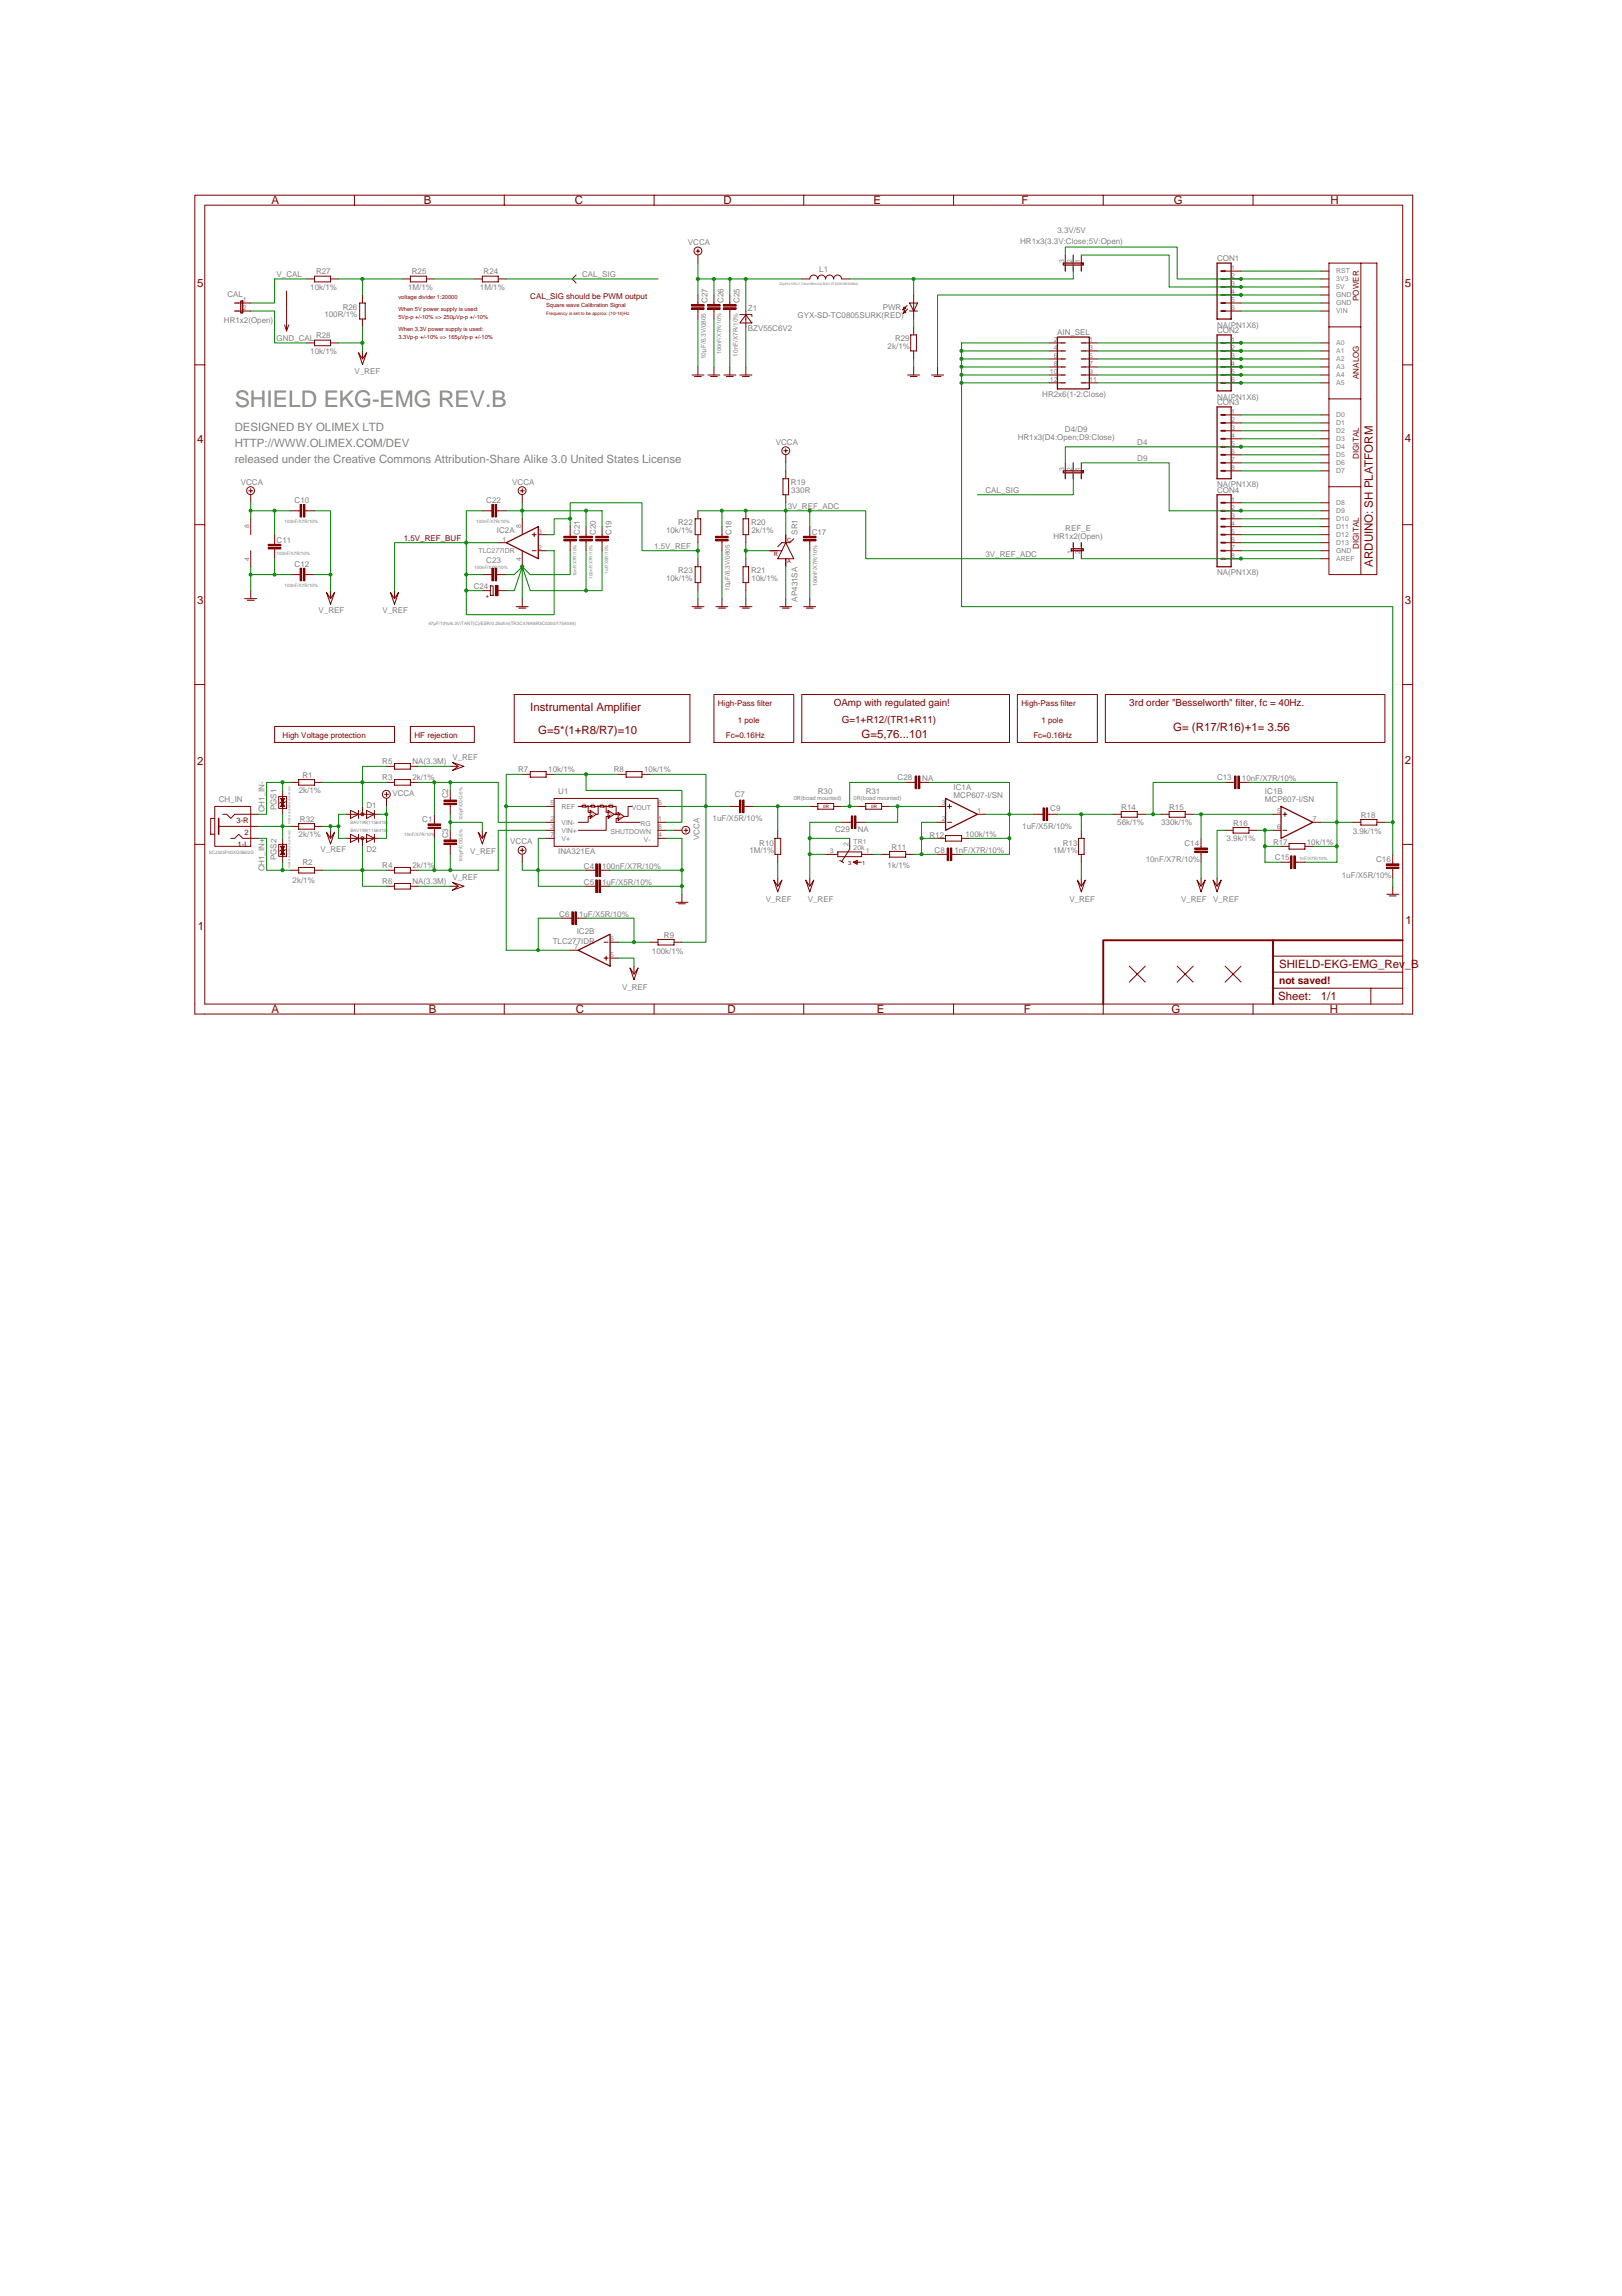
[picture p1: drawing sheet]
<svg xmlns="http://www.w3.org/2000/svg" width="210mm" height="297mm" viewBox="0 0 210 297" stroke-linecap="round" stroke-linejoin="round" font-family="sans-serif">
<defs><g id="words">
<text font-size="3" fill="#808080" x="30.4" y="52.6">SHIELD EKG-EMG REV.B</text>
<g font-size="1.5" fill="#800000">
<text x="35.1" y="26.4">A</text>
<text x="54.9" y="26.4">B</text>
<text x="74.4" y="26.4">C</text>
<text x="93.6" y="26.4">D</text>
<text x="113.1" y="26.4">E</text>
<text x="132.2" y="26.4">F</text>
<text x="151.9" y="26.4">G</text>
<text x="172.2" y="26.4">H</text>
<text x="25.5" y="37.1">5</text>
<text x="181.8" y="37.1">5</text>
<text x="25.5" y="57.3">4</text>
<text x="181.8" y="57.2">4</text>
<text x="177.7" y="73.3" transform="rotate(-90 177.7 73.3)">ARDUINO: SH PLATFORM</text>
<text x="25.5" y="78.2">3</text>
<text x="181.8" y="78.2">3</text>
<text x="68.6" y="91.9">Instrumental Amplifier</text>
<text x="69.7" y="95">G=5*(1+R8/R7)=10</text>
<text x="111.5" y="95.5">G=5,76...101</text>
<text x="151.8" y="94.5">G= (R17/R16)+1= 3.56</text>
<text x="25.5" y="99">2</text>
<text x="181.8" y="98.8">2</text>
<text x="181.9" y="119.5">1</text>
<text x="25.6" y="120.4">1</text>
<text x="165.5" y="125.2">SHIELD-EKG-EMG_Rev_B</text>
<text x="35.1" y="131.1">A</text>
<text x="55.5" y="131.1">B</text>
<text x="74.5" y="131.1">C</text>
<text x="94.1" y="131.1">D</text>
<text x="113.5" y="131.1">E</text>
<text x="132.5" y="131.1">F</text>
<text x="151.6" y="131.1">G</text>
<text x="165.4" y="129.4">Sheet:</text>
<text x="170.9" y="129.4">1/1</text>
<text x="172.1" y="131.1">H</text>
</g>
<g font-size="1.5" fill="#808080">
<text x="30.4" y="55.7">DESIGNED BY OLIMEX LTD</text>
<text x="30.4" y="57.8">HTTP://WWW.OLIMEX.COM/DEV</text>
<text x="30.4" y="59.9">released under the Creative Commons Attribution-Share Alike 3.0 United States License</text>
</g>
<g font-size="1.3" fill="#800000">
<text x="107.9" y="91.4">OAmp with regulated gain!</text>
<text x="108.9" y="93.5">G=1+R12/(TR1+R11)</text>
<text x="146.1" y="91.4">3rd order &quot;Besselworth&quot; filter, fc = 40Hz.</text>
<text x="165.5" y="127.3">not saved!</text>
</g>
<g font-size="1" fill="#808080">
<text x="35.8" y="35.8">V_CAL</text>
<text x="40.9" y="35.5">R27</text>
<text x="53.3" y="35.5">R25</text>
<text x="62.6" y="35.5">R24</text>
<text x="75.3" y="35.8">CAL_SIG</text>
<text x="89" y="31.7">VCCA</text>
<text x="106" y="35.2">L1</text>
<text x="132" y="31.6">HR1x3(3.3V:Close;5V:Open)</text>
<text x="136.8" y="30.2">3.3V/5V</text>
<text x="157.5" y="33.8">CON1</text>
<text x="29" y="41.8">HR1x2(Open)</text>
<text x="29.4" y="38.4">CAL</text>
<text x="40.2" y="37.5">10k/1%</text>
<text x="42" y="41.1">100R/1%</text>
<text x="44.3" y="40">R26</text>
<text x="52.8" y="37.5">1M/1%</text>
<text x="62.1" y="37.5">1M/1%</text>
<text x="91.5" y="39.2" transform="rotate(-90 91.5 39.2)">C27</text>
<text x="93.6" y="39.2" transform="rotate(-90 93.6 39.2)">C26</text>
<text x="95.7" y="39.2" transform="rotate(-90 95.7 39.2)">C25</text>
<text x="96.8" y="40.2">Z1</text>
<text x="103.2" y="41.2">GYX-SD-TC0805SURK(RED)</text>
<text x="114.2" y="40.2">PWR</text>
<text x="35.8" y="44.1">GND_CAL</text>
<text x="40.2" y="45.8">10k/1%</text>
<text x="40.9" y="43.8">R28</text>
<text x="96.8" y="42.8">BZV55C6V2</text>
<text x="114.9" y="45.1">2k/1%</text>
<text x="115.8" y="44.1">R29</text>
<text x="136.8" y="43.3">AIN_SEL</text>
<text x="157.5" y="42.5">NA(PN1X6)</text>
<text x="157.5" y="43.1">CON2</text>
<text x="45.9" y="48.4">V_REF</text>
<text x="134.9" y="51.4">HR2x6(1-2:Close)</text>
<text x="157.5" y="51.8">NA(PN1X6)</text>
<text x="157.5" y="52.4">CON3</text>
<text x="100.4" y="57.6">VCCA</text>
<text x="131.7" y="57">HR1x3(D4:Open;D9:Close)</text>
<text x="137.8" y="55.9">D4/D9</text>
<text x="147.2" y="57.6">D4</text>
<text x="147.2" y="59.6">D9</text>
<text x="31.2" y="62.7">VCCA</text>
<text x="38.1" y="65">C10</text>
<text x="62.9" y="65">C22</text>
<text x="66.3" y="62.7">VCCA</text>
<text x="101.9" y="65.8">3V_REF_ADC</text>
<text x="102.4" y="62.8">R19</text>
<text x="102.4" y="63.8">330R</text>
<text x="127.5" y="63.8">CAL_SIG</text>
<text x="157.5" y="63">NA(PN1X8)</text>
<text x="157.5" y="63.8">CON4</text>
<text x="35.8" y="70.2">C11</text>
<text x="64.3" y="68.9">IC2A</text>
<text x="75" y="69.2" transform="rotate(-90 75 69.2)">C21</text>
<text x="77.1" y="69.2" transform="rotate(-90 77.1 69.2)">C20</text>
<text x="79.1" y="69.2" transform="rotate(-90 79.1 69.2)">C19</text>
<text x="84.6" y="71">1.5V_REF</text>
<text x="86.2" y="69">10k/1%</text>
<text x="87.8" y="67.9">R22</text>
<text x="94.7" y="69.2" transform="rotate(-90 94.7 69.2)">C18</text>
<text x="97.2" y="67.9">R20</text>
<text x="97.2" y="69">2k/1%</text>
<text x="103.2" y="69.2" transform="rotate(-90 103.2 69.2)">SR1</text>
<text x="105" y="69.2">C17</text>
<text x="136.3" y="69.7">HR1x2(Open)</text>
<text x="137.9" y="68.7">REF_E</text>
<text x="38.1" y="73.3">C12</text>
<text x="61.3" y="76.2">C24</text>
<text x="62.9" y="72.8">C23</text>
<text x="86.2" y="75.2">10k/1%</text>
<text x="87.8" y="74.1">R23</text>
<text x="97.2" y="74.1">R21</text>
<text x="97.2" y="75.2">10k/1%</text>
<text x="103.2" y="77.8" transform="rotate(-90 103.2 77.8)">AP431SA</text>
<text x="127.5" y="72">3V_REF_ADC</text>
<text x="157.5" y="74.3">NA(PN1X8)</text>
<text x="41.2" y="79.2">V_REF</text>
<text x="49.5" y="79.2">V_REF</text>
<text x="39.1" y="100.6">R1</text>
<text x="49.5" y="101">R3</text>
<text x="49.5" y="98.9">R5</text>
<text x="53.4" y="101">2k/1%</text>
<text x="53.4" y="98.9">NA(3.3M)</text>
<text x="58.5" y="98.4">V_REF</text>
<text x="67" y="99.9">R7</text>
<text x="71" y="99.9">10k/1%</text>
<text x="79.4" y="99.9">R8</text>
<text x="83.4" y="99.9">10k/1%</text>
<text x="116.2" y="101">C28</text>
<text x="119.4" y="101.1">NA</text>
<text x="157.5" y="101">C13</text>
<text x="160.7" y="101.1">10nF/X7R/10%</text>
<text x="28.3" y="103.8">CH_IN</text>
<text x="34.2" y="105.1" transform="rotate(-90 34.2 105.1)">CH1_IN-</text>
<text x="35.8" y="104.8" transform="rotate(-90 35.8 104.8)">PGS1</text>
<text x="38.7" y="102.6">2k/1%</text>
<text x="38.8" y="106.3">R32</text>
<text x="47.4" y="104.6">D1</text>
<text x="50.8" y="103">VCCA</text>
<text x="54.7" y="106.4">C1</text>
<text x="58" y="103.3" transform="rotate(-90 58 103.3)">C2</text>
<text x="72.2" y="102.8">U1</text>
<text x="92.2" y="106.2">1uF/X5R/10%</text>
<text x="95.1" y="103.1">C7</text>
<text x="105.8" y="102.8">R30</text>
<text x="108.1" y="107.6">C29</text>
<text x="111" y="107.6">NA</text>
<text x="112" y="102.8">R31</text>
<text x="123.4" y="102.3">IC1A</text>
<text x="123.4" y="103.3">MCP607-I/SN</text>
<text x="132.3" y="107.3">1uF/X5R/10%</text>
<text x="135.9" y="104.9">C9</text>
<text x="144.6" y="106.7">56k/1%</text>
<text x="145.1" y="104.8">R14</text>
<text x="150.3" y="106.7">330k/1%</text>
<text x="151.3" y="104.8">R15</text>
<text x="159.6" y="106.8">R16</text>
<text x="163.7" y="103.8">MCP607-I/SN</text>
<text x="163.7" y="102.8">IC1B</text>
<text x="175.1" y="107.9">3.9k/1%</text>
<text x="176.1" y="105.9">R18</text>
<text x="34.2" y="112.7" transform="rotate(-90 34.2 112.7)">CH1_IN+</text>
<text x="35.8" y="111.3" transform="rotate(-90 35.8 111.3)">PGS2</text>
<text x="38.7" y="108.3">2k/1%</text>
<text x="39.1" y="112">R2</text>
<text x="41.5" y="110.3">V_REF</text>
<text x="47.4" y="110.2">D2</text>
<text x="49.5" y="112.3">R4</text>
<text x="53.4" y="112.3">2k/1%</text>
<text x="58" y="108.5" transform="rotate(-90 58 108.5)">C3</text>
<text x="58.5" y="113.9">V_REF</text>
<text x="60.9" y="110.5">V_REF</text>
<text x="66" y="109.2">VCCA</text>
<text x="72.2" y="110.5">INA321EA</text>
<text x="75.6" y="112.4">C4</text>
<text x="77.9" y="112.4">100nF/X7R/10%</text>
<text x="90.5" y="108.7" transform="rotate(-90 90.5 108.7)">VCCA</text>
<text x="97" y="110.3">1M/1%</text>
<text x="98.3" y="109.4">R10</text>
<text x="114.9" y="112.2">1k/1%</text>
<text x="115.4" y="109.9">R11</text>
<text x="120.3" y="108.4">R12</text>
<text x="120.9" y="110.4">C8</text>
<text x="123.5" y="110.4">1nF/X7R/10%</text>
<text x="124.9" y="108.2">100k/1%</text>
<text x="136.3" y="110.3">1M/1%</text>
<text x="137.5" y="109.4">R13</text>
<text x="148.3" y="111.5">10nF/X7R/10%</text>
<text x="153.3" y="109.5">C14</text>
<text x="158.7" y="108.8">3.9k/1%</text>
<text x="164.7" y="109.3">R17</text>
<text x="165" y="111.3">C15</text>
<text x="169.1" y="109.3">10k/1%</text>
<text x="173.7" y="113.5">1uF/X5R/10%</text>
<text x="178.1" y="111.5">C16</text>
<text x="37.9" y="114.3">2k/1%</text>
<text x="49.5" y="114.4">R6</text>
<text x="53.4" y="114.4">NA(3.3M)</text>
<text x="72.4" y="118.6">C6</text>
<text x="74.9" y="118.6">1uF/X5R/10%</text>
<text x="75.6" y="114.5">C5</text>
<text x="77.9" y="114.5">1uF/X5R/10%</text>
<text x="99.1" y="116.7">V_REF</text>
<text x="104.5" y="116.7">V_REF</text>
<text x="138.4" y="116.7">V_REF</text>
<text x="152.8" y="116.7">V_REF</text>
<text x="157" y="116.7">V_REF</text>
<text x="71.5" y="122.1">TLC277IDR</text>
<text x="74.6" y="120.9">IC2B</text>
<text x="84.4" y="123.4">100k/1%</text>
<text x="85.9" y="121.4">R9</text>
<text x="80.5" y="128.1">V_REF</text>
</g>
<g font-size="1" fill="#800000">
<text x="68.6" y="38.7">CAL_SIG should be PWM output</text>
<text x="175.9" y="38.9" transform="rotate(-90 175.9 38.9)">POWER</text>
<text x="175.9" y="49" transform="rotate(-90 175.9 49)">ANALOG</text>
<text x="175.9" y="59.4" transform="rotate(-90 175.9 59.4)">DIGITAL</text>
<text x="52.3" y="70">1.5V_REF_BUF</text>
<text x="175.9" y="71" transform="rotate(-90 175.9 71)">DIGITAL</text>
<text x="36.6" y="95.5">High Voltage protection</text>
<text x="53.6" y="95.5">HF rejection</text>
<text x="92.9" y="91.4">High-Pass filter</text>
<text x="93.9" y="95.5">Fc=0.16Hz</text>
<text x="95.5" y="93.5">1 pole</text>
<text x="132.2" y="91.4">High-Pass filter</text>
<text x="133.7" y="95.5">Fc=0.16Hz</text>
<text x="134.8" y="93.5">1 pole</text>
<text x="30.6" y="106.5">3-R</text>
<text x="30.8" y="109.6">1-L</text>
<text x="31.6" y="108.1">2</text>
</g>
<g font-size=".9" fill="#808080">
<text x="137.7" y="34" transform="rotate(-90 137.7 34)">3</text>
<text x="138.7" y="34" transform="rotate(-90 138.7 34)">2</text>
<text x="139.8" y="34" transform="rotate(-90 139.8 34)">1</text>
<text x="159.3" y="34.9">1</text>
<text x="159.3" y="36">2</text>
<text x="172.9" y="35.4">RST</text>
<text x="31.4" y="39.1">1</text>
<text x="31.4" y="40.1">2</text>
<text x="159.3" y="37">3</text>
<text x="159.3" y="38">4</text>
<text x="159.3" y="39.1">5</text>
<text x="159.3" y="40.1">6</text>
<text x="172.9" y="36.4">3V3</text>
<text x="172.9" y="37.4">5V</text>
<text x="172.9" y="38.5">GND</text>
<text x="172.9" y="39.5">GND</text>
<text x="172.9" y="40.5">VIN</text>
<text x="136.4" y="44.2">2</text>
<text x="136.4" y="45.3">4</text>
<text x="136.4" y="46.3">6</text>
<text x="136.4" y="47.3">8</text>
<text x="141" y="44.2">1</text>
<text x="141" y="45.3">3</text>
<text x="141" y="46.3">5</text>
<text x="141" y="47.3">7</text>
<text x="159.3" y="44.2">1</text>
<text x="159.3" y="45.3">2</text>
<text x="159.3" y="46.3">3</text>
<text x="159.3" y="47.3">4</text>
<text x="172.9" y="44.7">A0</text>
<text x="172.9" y="45.7">A1</text>
<text x="172.9" y="46.7">A2</text>
<text x="172.9" y="47.8">A3</text>
<text x="135.9" y="48.4">10</text>
<text x="135.9" y="49.4">12</text>
<text x="141" y="48.4">9</text>
<text x="141" y="49.4">11</text>
<text x="159.3" y="48.4">5</text>
<text x="159.3" y="49.4">6</text>
<text x="159.3" y="53.5">1</text>
<text x="172.9" y="48.8">A4</text>
<text x="172.9" y="49.8">A5</text>
<text x="172.9" y="54">D0</text>
<text x="159.3" y="54.6">2</text>
<text x="159.3" y="55.6">3</text>
<text x="159.3" y="56.6">4</text>
<text x="159.3" y="57.7">5</text>
<text x="159.3" y="58.7">6</text>
<text x="159.3" y="59.7">7</text>
<text x="172.9" y="55">D1</text>
<text x="172.9" y="56">D2</text>
<text x="172.9" y="57.1">D3</text>
<text x="172.9" y="58.1">D4</text>
<text x="172.9" y="59.2">D5</text>
<text x="137.7" y="60.9" transform="rotate(-90 137.7 60.9)">3</text>
<text x="138.7" y="60.9" transform="rotate(-90 138.7 60.9)">2</text>
<text x="139.8" y="60.9" transform="rotate(-90 139.8 60.9)">1</text>
<text x="159.3" y="60.8">8</text>
<text x="159.3" y="64.9">1</text>
<text x="159.3" y="65.9">2</text>
<text x="172.9" y="60.2">D6</text>
<text x="172.9" y="61.2">D7</text>
<text x="172.9" y="65.4">D8</text>
<text x="32.3" y="68.4" transform="rotate(-90 32.3 68.4)">8</text>
<text x="61.9" y="71.5">TLC277IDR</text>
<text x="65" y="70.1">1</text>
<text x="67.4" y="68.4" transform="rotate(-90 67.4 68.4)">8</text>
<text x="69.7" y="69">3</text>
<text x="69.7" y="71.1">2</text>
<text x="138.7" y="71.7" transform="rotate(-90 138.7 71.7)">1</text>
<text x="139.8" y="71.7" transform="rotate(-90 139.8 71.7)">2</text>
<text x="159.3" y="67">3</text>
<text x="159.3" y="68">4</text>
<text x="159.3" y="69">5</text>
<text x="159.3" y="70.1">6</text>
<text x="159.3" y="71.1">7</text>
<text x="172.9" y="66.4">D9</text>
<text x="172.9" y="67.4">D10</text>
<text x="172.9" y="68.5">D11</text>
<text x="172.9" y="69.5">D12</text>
<text x="172.9" y="70.5">D13</text>
<text x="172.9" y="71.6">GND</text>
<text x="32.3" y="72.5" transform="rotate(-90 32.3 72.5)">4</text>
<text x="67.4" y="72.5" transform="rotate(-90 67.4 72.5)">4</text>
<text x="159.3" y="72.1">8</text>
<text x="172.9" y="72.6">AREF</text>
<text x="71.2" y="104.2">5</text>
<text x="71.2" y="107.3">3</text>
<text x="71.2" y="106.2">2</text>
<text x="72.7" y="104.6">REF</text>
<text x="72.7" y="107.7">VIN+</text>
<text x="72.7" y="106.7">VIN-</text>
<text x="79" y="107.9">SHUTDOWN</text>
<text x="81.8" y="104.8">VOUT</text>
<text x="82.9" y="106.9">RG</text>
<text x="85.2" y="106.2">1</text>
<text x="85.2" y="107.3">8</text>
<text x="85.2" y="104.2">6</text>
<text x="121.9" y="104.2">3</text>
<text x="121.9" y="106.2">2</text>
<text x="126.5" y="105.2">1</text>
<text x="165.3" y="105.2">5</text>
<text x="165.3" y="107.3">6</text>
<text x="169.9" y="106.2">7</text>
<text x="71.2" y="108.3">7</text>
<text x="72.7" y="108.8">V+</text>
<text x="83.3" y="108.9">V-</text>
<text x="85.2" y="108.3">4</text>
<text x="107.4" y="110.4">3</text>
<text x="109.8" y="109.5" transform="rotate(-90 109.8 109.5)">2</text>
<text x="110.5" y="110">20k</text>
<text x="110.5" y="109.2">TR1</text>
<text x="112" y="110.4">1</text>
<text x="74.3" y="122.8">7</text>
<text x="79" y="123.8">5</text>
<text x="79" y="121.8">6</text>
</g>
<g font-size=".8" fill="#808080">
<text x="91.4" y="46.5" transform="rotate(-90 91.4 46.5)">10µF/6.3V/0805</text>
<text x="95.5" y="46.1" transform="rotate(-90 95.5 46.1)">10nF/X7R/10%</text>
<text x="94.5" y="76.4" transform="rotate(-90 94.5 76.4)">10µF/6.3V/0805</text>
</g>
<g font-size=".7" fill="#800000">
<text x="51.6" y="41.3">5Vp-p +/-10% =&gt; 250µVp-p +/-10%</text>
<text x="51.6" y="40.2">When 5V power supply is used:</text>
<text x="51.6" y="38.7">voltage divider 1:20000</text>
<text x="70.7" y="39.7">Square wave Calibration Signal</text>
<text x="51.6" y="42.8">When 3.3V power supply is used:</text>
<text x="51.6" y="43.9">3.3Vp-p +/-10% =&gt; 165µVp-p +/-10%</text>
<text x="100.1" y="71.9">R</text>
<text x="101.9" y="70.1">C</text>
<text x="62.9" y="77.3">+</text>
<text x="101.9" y="72.9">A</text>
<text x="109.8" y="112">3</text>
<text x="111.6" y="112">1</text>
</g>
<g font-size=".7" fill="#808080">
<text x="93.3" y="45.8" transform="rotate(-90 93.3 45.8)">100nF/X7R/10%</text>
<text x="105.7" y="75.8" transform="rotate(-90 105.7 75.8)">100nF/X7R/10%</text>
<text x="102.7" y="103.5">0R(boad mounted)</text>
<text x="110.5" y="103.5">0R(boad mounted)</text>
</g>
<g font-size=".6" fill="#800000">
<text x="70.7" y="40.7">Frequency is set to be approx: (10-14)Hz</text>
<text x="106.5" y="104.5">0R</text>
<text x="112.7" y="104.5">0R</text>
</g>
<g font-size=".6" fill="#808080">
<text x="35.8" y="71.8">100nF/X7R/10%</text>
<text x="36.8" y="67.6">100nF/X7R/10%</text>
<text x="61.6" y="67.6">100nF/X7R/10%</text>
<text x="36.8" y="75.9">100nF/X7R/10%</text>
<text x="61.4" y="73.6">100nF/X7R/10%</text>
<text x="74.6" y="74.5" transform="rotate(-90 74.6 74.5)">10nF/X7R/10%</text>
<text x="76.7" y="74.9" transform="rotate(-90 76.7 74.9)">100nF/X7R/10%</text>
<text x="78.7" y="74.2" transform="rotate(-90 78.7 74.2)">1uF/X5R/10%</text>
<text x="55.4" y="80.8">47µF/10%/6.3V/TANT(C)/ESR/0.25ohm(TR3C476K6R3C0250/1754044)</text>
<text x="45.3" y="106.7">BAV199(1156415)</text>
<text x="45.3" y="107.7">BAV199(1156415)</text>
<text x="59.9" y="106.1" transform="rotate(-90 59.9 106.1)">100pF/COG/5%</text>
<text x="27" y="110.5">SCJ325P00XG0B02G</text>
<text x="52.3" y="108.2">10nF/X7R/10%</text>
<text x="59.9" y="111.5" transform="rotate(-90 59.9 111.5)">100pF/COG/5%</text>
<text x="168.1" y="111.3">1nF/X7R/10%</text>
</g>
<g font-size=".4" fill="#808080">
<text x="100.9" y="36.8">22µH/±10%/1.7ohm/80mA(LB2012T220K/8030984)</text>
<text x="37.6" y="106.6" transform="rotate(-90 37.6 106.6)">PGB1010603MR(F2594TR-ND)</text>
<text x="37.6" y="112.3" transform="rotate(-90 37.6 112.3)">PGB1010603MR(F2594TR-ND)</text>
</g>
<g font-size=".2" fill="#800000">
<text x="75.3" y="104.1">160k</text>
<text x="76.5" y="104.1">40k</text>
<text x="76.6" y="105.4">A1</text>
<text x="77.7" y="104.1">40k</text>
<text x="78.8" y="104.1">160k</text>
<text x="79" y="105.4">A2</text>
<text x="80.2" y="105.8">A3</text>
</g>
</g></defs>
<g fill="none" stroke="#800000" stroke-width=".13">
<path d="M137.9 33v1.5M138.9 33v1.5M139.9 33v1.5M135.8 44.4h1.6M135.8 45.4h1.6M135.8 46.4h1.6M135.8 47.5h1.6M135.8 48.5h1.6M135.8 49.5h1.6M140.4 44.4h1.6M140.4 45.4h1.6M140.4 46.4h1.6"/>
<path d="M140.4 47.5h1.6M140.4 48.5h1.6M140.4 49.5h1.6M56.2 105.3v1.1M56.2 107.4v1.1"/>
</g>
<g fill="none" stroke="#800000" stroke-width=".17">
<path d="M137.6 34h2.6v.3h-2.6zM137.9 34.5v.6M138.9 34.5v.6M139.9 34.5v.6M136.8 43.6h4.2v6.7h-4.2zM137.4 44.4h.5M137.4 45.4h.5M137.4 46.4h.5M137.4 47.5h.5M137.4 48.5h.5M137.4 49.5h.5M139.9 44.4h.5"/>
<path d="M139.9 45.4h.5M139.9 46.4h.5M139.9 47.5h.5M139.9 48.5h.5M139.9 49.5h.5"/>
</g>
<path d="M55.4 106.6h1.6v.2h-1.6z" fill="#800000"/>
<path d="M55.4 106.6h1.6v.2h-1.6z" fill="none" stroke="#800000" stroke-width=".13"/>
<path d="M55.4 107h1.6v.2h-1.6z" fill="#800000"/>
<path d="M55.4 107h1.6v.2h-1.6zM56.2 106.4v.2M56.2 107.2v.2M58.3 102.3v1M58.3 104.3v1" fill="none" stroke="#800000" stroke-width=".13"/>
<path d="M57.5 103.5h1.6v.2h-1.6z" fill="#800000"/>
<path d="M57.4 103.5h1.7v.2h-1.7z" fill="none" stroke="#800000" stroke-width=".13"/>
<path d="M57.5 103.9h1.6v.2h-1.6z" fill="#800000"/>
<path d="M57.4 103.9h1.7v.2h-1.7zM58.3 103.3v.2M58.3 104.1v.2M58.3 107.4v1.1M58.3 109.5v1" fill="none" stroke="#800000" stroke-width=".13"/>
<path d="M57.5 108.7h1.6v.1h-1.6z" fill="#800000"/>
<path d="M57.4 108.7h1.7v.1h-1.7z" fill="none" stroke="#800000" stroke-width=".13"/>
<path d="M57.5 109.1h1.6v.2h-1.6z" fill="#800000"/>
<path d="M57.4 109.1h1.7v.2h-1.7zM58.3 108.5v.2M58.3 109.3v.2M75.8 112.6h1.1M77.9 112.6h1.1" fill="none" stroke="#800000" stroke-width=".13"/>
<path d="M77.5 111.8h.2v1.6h-.2z" fill="#800000"/>
<path d="M77.5 111.8h.2v1.6h-.2z" fill="none" stroke="#800000" stroke-width=".13"/>
<path d="M77.1 111.8h.2v1.6h-.2z" fill="#800000"/>
<path d="M75.8 114.7h1.1M76.9 112.6h.2M77.1 111.8h.2v1.6h-.2zM77.7 112.6h.2M77.9 114.7h1.1" fill="none" stroke="#800000" stroke-width=".13"/>
<path d="M77.5 113.9h.2v1.6h-.2z" fill="#800000"/>
<path d="M77.5 113.8h.2v1.7h-.2z" fill="none" stroke="#800000" stroke-width=".13"/>
<path d="M77.1 113.9h.2v1.6h-.2z" fill="#800000"/>
<path d="M72.7 118.8h1.1M74.8 118.8h1M76.9 114.7h.2M77.1 113.8h.2v1.7h-.2zM77.7 114.7h.2" fill="none" stroke="#800000" stroke-width=".13"/>
<path d="M74 118h.2v1.6h-.2z" fill="#800000"/>
<path d="M74 118h.2v1.6h-.2z" fill="none" stroke="#800000" stroke-width=".13"/>
<path d="M74.4 118h.2v1.6h-.2z" fill="#800000"/>
<path d="M73.8 118.8h.2M74.4 118h.2v1.6h-.2zM74.6 118.8h.2M94.4 104.3h1.1M96.5 104.3h1.1" fill="none" stroke="#800000" stroke-width=".13"/>
<path d="M96.1 103.5h.2v1.6h-.2z" fill="#800000"/>
<path d="M96.1 103.5h.2v1.6h-.2z" fill="none" stroke="#800000" stroke-width=".13"/>
<path d="M95.7 103.5h.2v1.6h-.2z" fill="#800000"/>
<path d="M95.5 104.3h.2M95.7 103.5h.2v1.6h-.2zM96.3 104.3h.2M121.3 110.5h1.1M123.4 110.5h1" fill="none" stroke="#800000" stroke-width=".13"/>
<path d="M123 109.7h.2v1.6h-.2z" fill="#800000"/>
<path d="M123 109.7h.2v1.6h-.2z" fill="none" stroke="#800000" stroke-width=".13"/>
<path d="M122.6 109.7h.1v1.6h-.1z" fill="#800000"/>
<path d="M122.4 110.5h.2M122.6 109.7h.1v1.6h-.1zM123.2 110.5h.2M133.7 105.3h1.1M135.8 105.3h1" fill="none" stroke="#800000" stroke-width=".13"/>
<path d="M135.4 104.5h.2v1.7h-.2z" fill="#800000"/>
<path d="M135.4 104.5h.2v1.7h-.2z" fill="none" stroke="#800000" stroke-width=".13"/>
<path d="M135 104.5h.1v1.7h-.1z" fill="#800000"/>
<path d="M37.6 66.1h1.1M39.7 66.1h1M134.8 105.3h.2M135 104.5h.1v1.7h-.1zM135.6 105.3h.2" fill="none" stroke="#800000" stroke-width=".13"/>
<path d="M39.3 65.3h.2v1.6h-.2z" fill="#800000"/>
<path d="M39.3 65.3h.2v1.6h-.2z" fill="none" stroke="#800000" stroke-width=".13"/>
<path d="M38.9 65.3h.1v1.6h-.1z" fill="#800000"/>
<path d="M35.5 69.2v1M35.5 71.2v1.1M38.7 66.1h.1M38.8 65.3h.2v1.6h-.2zM39.5 66.1h.2" fill="none" stroke="#800000" stroke-width=".13"/>
<path d="M34.7 70.8h1.6v.2h-1.6z" fill="#800000"/>
<path d="M34.7 70.8h1.6v.2h-1.6z" fill="none" stroke="#800000" stroke-width=".13"/>
<path d="M34.7 70.4h1.6v.2h-1.6z" fill="#800000"/>
<path d="M34.7 70.4h1.6v.2h-1.6zM35.5 70.2v.2M35.5 71v.2M37.6 74.3h1.1M39.7 74.3h1" fill="none" stroke="#800000" stroke-width=".13"/>
<path d="M39.3 73.5h.2v1.6h-.2z" fill="#800000"/>
<path d="M39.3 73.5h.2v1.6h-.2z" fill="none" stroke="#800000" stroke-width=".13"/>
<path d="M38.9 73.5h.1v1.6h-.1z" fill="#800000"/>
<path d="M38.7 74.3h.1M38.8 73.5h.2v1.6h-.2zM39.5 74.3h.2M158.5 101.2h1.1M160.6 101.2h1" fill="none" stroke="#800000" stroke-width=".13"/>
<path d="M160.2 100.4h.2v1.6h-.2z" fill="#800000"/>
<path d="M160.2 100.4h.2v1.6h-.2z" fill="none" stroke="#800000" stroke-width=".13"/>
<path d="M159.8 100.4h.2v1.6h-.2z" fill="#800000"/>
<path d="M155.4 108.5v1M155.4 110.5v1M159.6 101.2h.2M159.8 100.4h.2v1.6h-.2zM160.4 101.2h.2" fill="none" stroke="#800000" stroke-width=".13"/>
<path d="M154.6 110.1h1.7v.2h-1.7z" fill="#800000"/>
<path d="M154.6 110.1h1.7v.2h-1.7z" fill="none" stroke="#800000" stroke-width=".13"/>
<path d="M154.6 109.7h1.7v.2h-1.7z" fill="#800000"/>
<path d="M154.6 109.7h1.7v.2h-1.7zM155.4 109.5v.2M155.4 110.3v.2M165.8 111.5h1M167.8 111.5h1.1" fill="none" stroke="#800000" stroke-width=".13"/>
<path d="M167.4 110.7h.2v1.7h-.2z" fill="#800000"/>
<path d="M167.4 110.7h.2v1.7h-.2z" fill="none" stroke="#800000" stroke-width=".13"/>
<path d="M167 110.7h.2v1.7h-.2z" fill="#800000"/>
<path d="M166.8 111.5h.2M167 110.7h.2v1.7h-.2zM167.6 111.5h.2M180.2 110.5v1M180.2 112.6v1" fill="none" stroke="#800000" stroke-width=".13"/>
<path d="M179.4 112.2h1.6v.2h-1.6z" fill="#800000"/>
<path d="M179.4 112.2h1.6v.2h-1.6z" fill="none" stroke="#800000" stroke-width=".13"/>
<path d="M179.4 111.8h1.6v.2h-1.6z" fill="#800000"/>
<path d="M104.8 68.1v1.1M104.8 70.2v1M179.4 111.8h1.6v.2h-1.6zM180.2 111.5v.3M180.2 112.4v.2" fill="none" stroke="#800000" stroke-width=".13"/>
<path d="M104 69.8h1.6v.2h-1.6z" fill="#800000"/>
<path d="M104 69.8h1.6v.2h-1.6z" fill="none" stroke="#800000" stroke-width=".13"/>
<path d="M104 69.4h1.6v.2h-1.6z" fill="#800000"/>
<path d="M93.4 68.1v1.1M93.4 70.2v1M104 69.4h1.6v.2h-1.6zM104.8 69.2v.2M104.8 70v.2" fill="none" stroke="#800000" stroke-width=".13"/>
<path d="M92.6 69.8h1.6v.2h-1.6z" fill="#800000"/>
<path d="M92.6 69.8h1.6v.2h-1.6z" fill="none" stroke="#800000" stroke-width=".13"/>
<path d="M92.6 69.4h1.6v.2h-1.6z" fill="#800000"/>
<path d="M77.9 68.1v1.1M77.9 70.2v1M92.6 69.4h1.6v.2h-1.6zM93.4 69.2v.2M93.4 70v.2" fill="none" stroke="#800000" stroke-width=".13"/>
<path d="M77.1 69.8h1.6v.2h-1.6z" fill="#800000"/>
<path d="M77.1 69.8h1.6v.2h-1.6z" fill="none" stroke="#800000" stroke-width=".13"/>
<path d="M77.1 69.4h1.6v.2h-1.6z" fill="#800000"/>
<path d="M75.8 68.1v1.1M75.8 70.2v1M77.1 69.4h1.6v.2h-1.6zM77.9 69.2v.2M77.9 70v.2" fill="none" stroke="#800000" stroke-width=".13"/>
<path d="M75 69.8h1.7v.2h-1.7z" fill="#800000"/>
<path d="M75 69.8h1.7v.2h-1.7z" fill="none" stroke="#800000" stroke-width=".13"/>
<path d="M75 69.4h1.7v.2h-1.7z" fill="#800000"/>
<path d="M73.8 68.1v1.1M73.8 70.2v1M75 69.4h1.7v.2h-1.7zM75.8 69.2v.2M75.8 70v.2" fill="none" stroke="#800000" stroke-width=".13"/>
<path d="M73 69.8h1.6v.2h-1.6z" fill="#800000"/>
<path d="M73 69.8h1.6v.2h-1.6z" fill="none" stroke="#800000" stroke-width=".13"/>
<path d="M73 69.4h1.6v.2h-1.6z" fill="#800000"/>
<path d="M62.4 66.1h1.1M64.5 66.1h1M73 69.4h1.6v.2h-1.6zM73.8 69.2v.2M73.8 70v.2" fill="none" stroke="#800000" stroke-width=".13"/>
<path d="M64.1 65.3h.2v1.6h-.2z" fill="#800000"/>
<path d="M64.1 65.3h.2v1.6h-.2z" fill="none" stroke="#800000" stroke-width=".13"/>
<path d="M63.7 65.3h.1v1.6h-.1z" fill="#800000"/>
<path d="M62.4 74.3h1.1M63.5 66.1h.1M63.6 65.3h.2v1.6h-.2zM64.3 66.1h.2M64.5 74.3h1" fill="none" stroke="#800000" stroke-width=".13"/>
<path d="M64.1 73.5h.2v1.6h-.2z" fill="#800000"/>
<path d="M64.1 73.5h.2v1.6h-.2z" fill="none" stroke="#800000" stroke-width=".13"/>
<path d="M63.7 73.5h.1v1.6h-.1z" fill="#800000"/>
<path d="M62.4 76.4h1.1M63.5 74.3h.1M63.6 73.5h.2v1.6h-.2zM64.3 74.3h.2M64.5 76.4h1" fill="none" stroke="#800000" stroke-width=".13"/>
<path d="M64.1 75.8h.4v1.3h-.4z" fill="#800000"/>
<path d="M94.4 38.2v1M94.4 40.2v1.1M63.5 75.8h.3v1.2h-.3zM64.1 75.7h.4v1.4h-.4z" fill="none" stroke="#800000" stroke-width=".13"/>
<path d="M93.6 39.8h1.7v.2h-1.7z" fill="#800000"/>
<path d="M93.6 39.8h1.7v.2h-1.7z" fill="none" stroke="#800000" stroke-width=".13"/>
<path d="M93.6 39.4h1.7v.2h-1.7z" fill="#800000"/>
<path d="M92.4 38.2v1M93.6 39.4h1.7v.2h-1.7zM94.4 39.2v.2M92.4 40.2v1.1M94.4 40v.2" fill="none" stroke="#800000" stroke-width=".13"/>
<path d="M91.6 39.8h1.6v.2h-1.6z" fill="#800000"/>
<path d="M91.6 39.8h1.6v.2h-1.6z" fill="none" stroke="#800000" stroke-width=".13"/>
<path d="M91.6 39.4h1.6v.2h-1.6z" fill="#800000"/>
<path d="M90.3 38.2v1M91.6 39.4h1.6v.2h-1.6zM92.4 39.2v.2M90.3 40.2v1.1M92.4 40v.2" fill="none" stroke="#800000" stroke-width=".13"/>
<path d="M89.5 39.8h1.6v.2h-1.6z" fill="#800000"/>
<path d="M89.5 39.8h1.6v.2h-1.6z" fill="none" stroke="#800000" stroke-width=".13"/>
<path d="M89.5 39.4h1.6v.2h-1.6z" fill="#800000"/>
<path d="M89.5 39.4h1.6v.2h-1.6zM90.3 39.2v.2M90.3 40v.2M117.2 101.2h1M119.3 101.2h1" fill="none" stroke="#800000" stroke-width=".13"/>
<path d="M118.9 100.4h.1v1.6h-.1z" fill="#800000"/>
<path d="M118.9 100.4h.1v1.6h-.1z" fill="none" stroke="#800000" stroke-width=".13"/>
<path d="M118.4 100.4h.2v1.6h-.2z" fill="#800000"/>
<path d="M108.9 106.4h1.1M111 106.4h1M118.2 101.2h.2M118.4 100.4h.2v1.6h-.2zM119.1 101.2h.2" fill="none" stroke="#800000" stroke-width=".13"/>
<path d="M110.2 105.6h.1v1.6h-.1z" fill="#800000"/>
<path d="M110.2 105.6h.1v1.6h-.1z" fill="none" stroke="#800000" stroke-width=".13"/>
<path d="M110.6 105.6h.2v1.6h-.2z" fill="#800000"/>
<g fill="none" stroke="#800000" stroke-width=".13">
<path d="M25.2 25.3h157.6v105.9h-157.6zM30.9 39.2h1.5M37.1 37.7v5.1l-.3-.8M39.7 36.1h1M40.7 35.7h2.1v.8h-2.1zM42.8 36.1h1M45.9 25.3v1.2M46.5 39.2h.8v2.1h-.8zM46.9 38.2v1M52.1 36.1h1M53.1 35.7h2.1v.8h-2.1zM55.2 36.1h1"/>
<path d="M61.4 36.1h1M62.4 35.7h2.1v.8h-2.1zM64.5 36.1h1M65.3 26.5h-38.8v103.4h155v-103.4h-96.9M65.3 26.5h19.3M65.3 25.3v1.2M74.5 35.6l-.5 .5 .5 .5M84.6 25.3v1.2M90.1 32.5h.5M90.3 32.2v.5M90.3 33v1M103.8 36.1h1a.52 .52 0 0 1 .5-.5 .52 .52 0 0 1 .5 .5 .5 .5 0 0 1 .5-.5 .5 .5 0 0 1 .5 .5"/>
<path d="M104 25.3v1.2M106.8 36.1a.51 .51 0 0 1 .6-.5 .51 .51 0 0 1 .5 .5M107.9 36.1a.51 .51 0 0 1 .5-.5 .51 .51 0 0 1 .5 .5M108.9 36.1h1.1M117.4 39.5l-.6 .6 .4-.2-.2-.2-.2 .4M117.5 40l-.6 .5M117.7 39.2h1l-.5 1zM118.2 38.2v3.1M123.4 25.3v1.2M142.8 25.3v1.2M158.5 39.2h2.1M158.5 35.1h2.1"/>
<path d="M158.5 36.1h2.1M158.5 37.1h2.1M158.5 38.2h2.1M162.2 25.3v1.2M170.9 39.2h1.1M170.9 35.1h1.1M170.9 36.1h1.1M170.9 37.1h1.1M170.9 38.2h1.1M176.1 34v8.3h-4.1M25.2 47.2h1.3M30.9 40.2h1.5"/>
<path d="M37.4 42l-.3 .8M39.7 44.4h1M40.7 44h2.1v.7h-2.1zM42.8 44.4h1M46.4 45.7l.5 .7 .5-.7-.5 1.5zM46.9 41.3v1M46.9 45.4v1M89.6 48.5h1.5M89.9 48.7h.9M90.3 47.5v1M91.6 48.5h1.6M91.9 48.7h.9"/>
<path d="M92.4 47.5v1M93.7 48.5h1.5M94 48.7h.9M94.4 47.5v1M95.7 40.7h1.6v.3M95.7 48.5h1.6M96.1 48.7h.9M96.5 40.7l.8 1.1h-1.6zM96.5 40.2v2.1M96.5 47.5v1M101.4 58.3h.5M101.7 58.1v.5"/>
<path d="M101.7 58.8v1.1M117 40.2l.2 .2-.3 .1zM117.5 48.5h1.5M117.7 40.2h1M117.8 48.7h.9M117.9 43.3h.7v2.1h-.7zM118.2 42.3v1M118.2 45.4v1M118.2 47.5v1M120.5 48.5h1.6M120.9 48.7h.9M121.3 47.5v1"/>
<path d="M137.9 59.9v1.5M138.9 59.9v1.5M139.9 59.9v1.5M158.5 40.2h2.1M158.5 44.4h2.1M158.5 45.4h2.1M158.5 46.4h2.1M158.5 47.5h2.1M158.5 48.5h2.1M158.5 49.5h2.1M158.5 53.7h2.1M158.5 54.7h2.1"/>
<path d="M158.5 55.7h2.1M158.5 56.8h2.1M158.5 57.8h2.1M158.5 58.8h2.1M158.5 59.9h2.1M170.9 40.2h1.1M170.9 44.4h1.1M170.9 45.4h1.1M170.9 46.4h1.1M170.9 47.5h1.1M170.9 48.5h1.1M170.9 49.5h1.1"/>
<path d="M170.9 53.7h1.1M170.9 54.7h1.1M170.9 55.7h1.1M170.9 56.8h1.1M170.9 57.8h1.1M170.9 58.8h1.1M170.9 59.9h1.1M176.1 42.3v9.3h-4.1M176.1 51.6v11.4h-4.1M181.5 47.2h1.3M25.2 67.9h1.3M31.7 77.4h1.5"/>
<path d="M32 77.7h.9M32.2 63.5h.5M32.4 63.2v.6M32.4 64v1M32.4 67.1v2.1M32.4 71.2v2.1M32.4 76.4v1M42.2 76.7l.6 .7 .5-.7-.5 1.5zM42.8 76.4v1M50.5 76.7l.6 .7 .5-.7-.5 1.5zM51.1 76.4v1M64.5 70.2h1"/>
<path d="M66.8 78.5h1.5M67.1 78.7h.9M67.3 63.5h.5M67.6 63.2v.6M67.6 64v1M67.6 67.1v2.1M67.6 71.2v2.1M67.6 77.4v1.1M68.9 69.2h.5M68.9 71.2h.5M69.1 68.9v.5M69.7 69.2h1"/>
<path d="M69.7 71.2h1M89.6 78.5h1.5M89.9 78.7h.9M90 67.1h.7v2.1h-.7zM90 73.3h.7v2.1h-.7zM90.3 66.1v1M90.3 69.2v1M90.3 72.3v1M90.3 75.4v1M90.3 77.4v1.1M92.6 78.5h1.6M93 78.7h.9"/>
<path d="M93.4 77.4v1.1M95.7 78.5h1.6M96.1 78.7h.9M96.2 67.1h.7v2.1h-.7zM96.2 73.3h.7v2.1h-.7zM96.5 66.1v1M96.5 69.2v1M96.5 72.3v1M96.5 75.4v1M96.5 77.4v1.1M99.6 71.2h1.6M100.9 78.5h1.6"/>
<path d="M101.2 78.7h.9M101.3 61.9h.7v2.1h-.7zM101.7 70.2l1 2.1h-2.1zM101.7 60.9v1M101.7 64v1M101.7 69.2v1M101.7 72.3v1M101.7 77.4v1.1M102.7 69.7l-.5 .5h-1l-.6 .5M104 78.5h1.6M104.4 78.7h.8M104.8 77.4v1.1"/>
<path d="M138.9 70.7v1.6M139.9 70.7v1.6M158.5 60.9h2.1M158.5 65h2.1M158.5 66.1h2.1M158.5 67.1h2.1M158.5 68.1h2.1M158.5 69.2h2.1M158.5 70.2h2.1M158.5 71.2h2.1M158.5 72.3h2.1M170.9 60.9h1.1"/>
<path d="M170.9 65h1.1M170.9 66.1h1.1M170.9 67.1h1.1M170.9 68.1h1.1M170.9 69.2h1.1M170.9 70.2h1.1M170.9 71.2h1.1M170.9 72.3h1.1M176.1 63v11.3h2.1v-40.3h-6.2v40.3h4.1M181.5 67.9h1.3M25.2 88.6h1.3M35.5 94h15.6v2.1h-15.6z"/>
<path d="M50 99.1h1.1M51.1 98.8h2v.7h-2zM53.1 94h8.3v2.1h-8.3zM53.1 99.1h1M58.3 99.1h1M58.5 98.6l1.5 .5-1.5 .6 .8-.6zM66.5 89.9h22.8v6.2h-22.8zM68.6 99.8h2.1v.7h-2.1zM81 99.8h2.1v.7h-2.1zM92.4 89.9h10.3v6.2h-10.3zM103.8 89.9h26.8v6.2h-26.8zM131.7 89.9h10.3v6.2h-10.3z"/>
<path d="M143 89.9h36.2v6.2h-36.2zM181.5 88.6h1.3M25.2 109.2h1.3M27.8 104.3h4.6v5.2h-4.6zM27.8 105.9h-.5v2h.5M28.3 106.9h5.2M28.8 105.3h.5l.6 .6 .5-.6h3.1M29.9 108.5h.5l.5-.6 .5 .6h2.1M36.1 103h1v1.6h-1zM36.1 109.2h1v1.6h-1zM36.3 103.3l.5 1h-.5l.5-1zM36.3 109.5l.5 1h-.5l.5-1z"/>
<path d="M36.4 103.3l.2 .5M36.4 109.5l.2 .5M36.5 103.3v.4M36.5 103.9v.4M36.5 109.5v.4M36.5 110.2v.3M36.6 102.3v1M36.6 103.8v1.5M36.6 108.5v1M36.6 110v1.5M36.6 103.8l.1 .5M36.6 110l.1 .5"/>
<path d="M36.6 103.3v.4M36.6 103.9v.4M36.6 109.5v.4M36.6 110.2v.3M36.7 103.3l-.3 1M36.7 109.5l-.3 1M36.9 103.7l-.1 .1h-.5l-.1 .1M36.9 109.9l-.1 .1h-.5l-.1 .1M37.6 106.9h1.1M37.6 101.2h1.1M37.6 112.6h1.1M38.7 100.9h2v.7h-2z"/>
<path d="M38.7 106.6h2v.7h-2zM38.7 112.2h2v.7h-2zM40.7 106.9h1M40.7 101.2h1M40.7 112.6h1M42.2 107.7l.6 .8 .5-.8-.5 1.5zM42.8 107.4v1.1M44.9 108.5h4.1M44.9 105.3h4.1M45.4 104.8l1 .5-1 .6zM45.4 107.9l1 .6-1 .5zM46.4 104.8v1.1"/>
<path d="M46.4 107.9v1.1M46.7 105.2h.3l.1 .1-.1 .2h-.3zM46.9 104.3v1M46.9 108.5v1M47.4 104.8l1.1 .5-1.1 .6zM47.4 107.9l1.1 .6-1.1 .5zM48.5 104.8v1.1M48.5 107.9v1.1M49.8 102.8h.5M50 114.7h1.1M50 101.2h1.1M50 112.6h1.1"/>
<path d="M50 102.5v.5M50 103.3v1M51.1 100.9h2v.7h-2zM51.1 112.2h2v.7h-2zM51.1 114.3h2v.7h-2zM53.1 114.7h1M53.1 101.2h1M53.1 112.6h1M58.3 114.7h1M58.5 114.2l1.5 .5-1.5 .5 .8-.5zM61.9 107.7l.5 .8 .5-.8-.5 1.5zM62.4 107.4v1.1"/>
<path d="M67.3 110h.5M67.6 109.7v.6M67.6 110.5v1M67.6 100.2h1M70.7 106.4h1M70.7 108.5h1M70.7 104.3h1M70.7 107.4h1M70.7 100.2h1M71.7 103.3h13.5v6.2h-13.5zM74.8 104.3l1-.1v.2h-.5v-.1M75.8 104.3h.7"/>
<path d="M76 104.3h.1zM76.1 104.3v.8h.3M76.4 105.6h-.3v.8h-1.3M76.4 104.8l.8 .5-.8 .6zM76.5 104.2h.5v.2h-.5zM76.5 105.2h.1M76.5 105.6h.1M76.6 105.5v.1M77 104.3h.4v1h-.2M77.3 104.3h.1zM77.4 104.3h.3v-.1h.5v.2h-.5v-.1M78.2 104.3h.6"/>
<path d="M78.4 104.3h.1zM78.4 104.3v.8h.3M78.7 105.6h-.3v1.8h-3.6M78.7 104.8l.8 .5-.8 .6zM78.8 104.2h.5v.2h-.5zM78.8 105.2h.2M78.8 105.6h.2M78.9 105.5v.1M79.3 104.3h.4v1M79.5 105.3h.5M79.7 105.3l.1 .1zM80 105.9h-.3v.5h3.1"/>
<path d="M80 100.2h1M80 105.1l.8 .5-.8 .5zM80.1 105.8h.1M80.1 105.4h.1M80.2 105.3v.2M81.8 104.3h-.5v1.3h-.5M83.1 100.2h1M85.2 106.4h1M85.2 108.5h1M85.2 104.3h1M85.2 107.4h1M87.2 107.4h1"/>
<path d="M87.5 116.7h1.5M87.8 116.9h.9M88.2 115.7v1M88.5 107.4h.5M88.8 107.2v.5M100.1 113.9l.5 .8 .6-.8-.6 1.5zM100.3 108.5h.7v2h-.7zM100.6 107.4v1.1M100.6 110.5v1M100.6 113.6v1.1M104.3 113.9l.5 .8 .5-.8-.5 1.5zM104.8 113.6v1.1"/>
<path d="M104.8 104.3h1M105.8 103.9h2.1v.8h-2.1zM106.8 110.5h1.6M107.9 104.3h1M108.4 110.2h3.1v.6h-3.1zM108.9 111.5l.3 .1M110 108.5v1.4l-1.1 1.6-.2-.2M110 106.4h.2M110.4 111.5l.5-.2v.5l-.5-.3h1.1M110.6 105.6h.2v1.6h-.2zM110.8 106.4h.2M111 104.3h1"/>
<path d="M111.5 110.5h1.6M112 103.9h2.1v.8h-2.1zM114.1 104.3h1M114.1 110.5h1M115.1 110.2h2.1v.7h-2.1zM117.2 110.5h1M121.3 106.4h1.1M121.3 108.5h1.1M121.3 104.3h1.1M122.4 108.1h2v.7h-2zM122.6 106.4h.5M122.6 104.3h.5"/>
<path d="M122.9 104.1v.5M124.4 108.5h1.1M126.5 105.3h1M139.4 113.9l.5 .8 .5-.8-.5 1.5zM139.6 108.5h.7v2h-.7zM139.9 107.4v1.1M139.9 110.5v1M139.9 113.6v1.1M144.1 105.3h1M145.1 105h2.1v.7h-2.1zM147.2 105.3h1M150.3 105.3h1"/>
<path d="M151.3 105h2.1v.7h-2.1zM153.4 105.3h1M154.9 113.9l.5 .8 .6-.8-.6 1.5zM155.4 113.6v1.1M157 113.9l.5 .8 .5-.8-.5 1.5zM157.5 113.6v1.1M158.5 107.4h1.1M159.6 107.1h2v.7h-2zM161.6 107.4h1.1M164.7 105.3h1.1M164.7 107.4h1.1M165.8 109.5h1"/>
<path d="M166 105.3h.5M166 107.4h.5M166.3 105.1v.5M166.8 109.1h2.1v.8h-2.1zM168.9 109.5h1M169.9 106.4h1M175.1 106.4h1M176.1 106h2.1v.7h-2.1zM178.2 106.4h1M179.5 115.7h1.5M179.8 115.9h.9M180.2 114.7v1"/>
<path d="M181.5 109.2h1.3M45.9 129.9v1.3M65.3 129.9v1.3M73.8 122.9h1M78.2 124h.5M78.2 121.9h.5M78.4 123.7v.5M79 124h1M79 121.9h1M81.5 125.2l.5 .8 .6-.8-.6 1.5zM82 125v1M84.1 121.9h1.1"/>
<path d="M84.6 129.9v1.3M85.2 121.5h2v.8h-2zM87.2 121.9h1M104 129.9v1.3M123.4 129.9v1.3M142.8 129.9v1.3M146.1 125l2.1 2.1M148.2 125l-2.1 2.1M152.3 125l2.1 2.1M154.4 125l-2.1 2.1M158.5 125l2.1 2.1M160.6 125l-2.1 2.1"/>
<path d="M162.2 129.9v1.3M164.7 127.8h12.7M164.7 125.8h16.8M164.7 123.7h16.8M181.5 127.8h-4.1v2.1"/>
<circle cx="90.3" cy="32.5" r=".51"/>
<circle cx="101.7" cy="58.3" r=".51"/>
<circle cx="32.4" cy="63.5" r=".51"/>
<circle cx="67.6" cy="63.5" r=".51"/>
<circle cx="46.9" cy="108.4" r=".2"/>
<circle cx="50" cy="102.8" r=".51"/>
<circle cx="67.6" cy="110" r=".51"/>
<circle cx="88.8" cy="107.4" r=".51"/>
</g>
<g fill="none" stroke="#800000" stroke-width=".17">
<path d="M30.4 39.2h.5M31.2 38.9h.2v1.6h-.2zM157.5 34h1.8v7.3h-1.8zM30.4 40.2h.5M157.5 43.3h1.8v7.3h-1.8zM157.5 52.6h1.8v9.3h-1.8zM65.5 70.2l4.2-2.1v4.2zM137.6 60.9h2.6v.3h-2.6zM137.9 61.4v.5M138.6 71h1.6v.2h-1.6zM138.9 61.4v.5M138.9 70.2v.5"/>
<path d="M139.9 61.4v.5M139.9 70.2v.5M157.5 64h1.8v9.3h-1.8zM122.4 103.3l4.1 2-4.1 2.1zM165.8 104.3l4.1 2.1-4.1 2.1zM74.8 122.9l4.2-2v4.1z"/>
</g>
<path d="M28.3 105.9v2" fill="none" stroke="#800000" stroke-width=".21"/>
<g fill="none" stroke="#800000" stroke-width=".25">
<path d="M158 37.1h.5M158 36.1h.5M158 35.1h.5M158 39.2h.5M158 38.2h.5M158 40.2h.5M158 46.4h.5M158 45.4h.5M158 44.4h.5M158 48.5h.5M158 47.5h.5M158 49.5h.5"/>
<path d="M158 55.7h.5M158 54.7h.5M158 53.7h.5M158 57.8h.5M158 56.8h.5M158 58.8h.5M158 59.9h.5M158 60.9h.5M158 67.1h.5M158 66.1h.5M158 65h.5M158 69.2h.5"/>
<path d="M158 68.1h.5M158 70.2h.5M158 71.2h.5M158 72.3h.5M164.7 121.6v8.3M181.5 121.6h-38.7v8.3"/>
</g>
<g fill="#008000" stroke="#008000" stroke-width=".13">
<path d="M92.2 36h.3l.1 .1-.1 .1h-.3z" fill-rule="evenodd"/>
<path d="M90.2 36h.2l.1 .1-.1 .1h-.2z" fill-rule="evenodd"/>
<path d="M96.4 36h.2l.1 .1-.1 .1h-.2z" fill-rule="evenodd"/>
<path d="M35.4 65.9h.3v.2v.1h-.3z" fill-rule="evenodd"/>
<path d="M67.4 65.9h.3l.1 .2-.1 .1h-.3z" fill-rule="evenodd"/>
<path d="M69.5 112.4h.3v.3l-.2 .1-.1-.1z" fill-rule="evenodd"/>
<path d="M73.6 67h.3l.1 .1-.1 .1h-.3z" fill-rule="evenodd"/>
<path d="M104.6 65.9h.3l.1 .2-.1 .1h-.3z" fill-rule="evenodd"/>
<path d="M96.4 65.9h.2l.1 .2-.1 .1h-.2z" fill-rule="evenodd"/>
<path d="M124.3 45.2h.3v.3l-.2 .1-.1-.1z" fill-rule="evenodd"/>
<path d="M124.3 46.3h.3v.3h-.2h-.1z" fill-rule="evenodd"/>
<path d="M180.1 106.2h.3v.3l-.2 .1-.1-.1z" fill-rule="evenodd"/>
<path d="M160.5 57.7h.2v.2l-.1 .1-.1-.1z" fill-rule="evenodd"/>
<path d="M35.4 74.2h.3v.1v.2h-.3z" fill-rule="evenodd"/>
<path d="M88.1 112.4h.3v.3l-.2 .1-.1-.1z" fill-rule="evenodd"/>
<path d="M88.1 114.5h.3v.3l-.2 .1-.1-.1z" fill-rule="evenodd"/>
<path d="M75.7 76.3h.3v.2l-.2 .1-.1-.1z" fill-rule="evenodd"/>
<path d="M67.4 73.2h.3l.1 .1-.1 .1h-.3z" fill-rule="evenodd"/>
<path d="M160.5 38h.2v.3l-.1 .1-.1-.1z" fill-rule="evenodd"/>
<path d="M65.4 104.2h.2l.1 .1-.1 .1h-.2z" fill-rule="evenodd"/>
<path d="M75.7 100h.3v.3l-.2 .1-.1-.1z" fill-rule="evenodd"/>
<path d="M160.5 44.2h.2v.3l-.1 .1-.1-.1z" fill-rule="evenodd"/>
<path d="M160.5 45.2h.2v.3l-.1 .1-.1-.1z" fill-rule="evenodd"/>
<path d="M160.5 46.3h.2v.3h-.1h-.1z" fill-rule="evenodd"/>
<path d="M109.8 104.2h.3l.1 .1-.1 .1h-.3z" fill-rule="evenodd"/>
<path d="M36.4 106.8h.3l.1 .1-.1 .1h-.3z" fill-rule="evenodd"/>
<path d="M139.8 105.2h.3v.1v.2h-.3z" fill-rule="evenodd"/>
<path d="M91.2 104.2h.3v.1v.1h-.3z" fill-rule="evenodd"/>
<path d="M56.1 112.4h.2v.3l-.1 .1-.1-.1z" fill-rule="evenodd"/>
<path d="M58.1 112.4h.3v.3l-.1 .1-.2-.1z" fill-rule="evenodd"/>
<path d="M56.1 101.1h.2v.2l-.1 .1-.1-.1z" fill-rule="evenodd"/>
<path d="M58.1 101.1h.3v.2l-.1 .1-.2-.1z" fill-rule="evenodd"/>
<path d="M116 104.2h.3l.1 .1-.1 .1h-.3z" fill-rule="evenodd"/>
<path d="M130.5 108.3h.3v.3h-.2h-.1z" fill-rule="evenodd"/>
<path d="M119.1 108.3h.3v.3h-.1h-.2z" fill-rule="evenodd"/>
<path d="M172.9 106.2h.2v.3l-.1 .1-.1-.1z" fill-rule="evenodd"/>
<path d="M172.9 109.3h.2v.3l-.1 .1-.1-.1z" fill-rule="evenodd"/>
<path d="M81.9 121.7h.3v.3l-.2 .1-.1-.1z" fill-rule="evenodd"/>
<path d="M46.7 36h.3l.1 .1-.1 .1h-.3z" fill-rule="evenodd"/>
<path d="M104.6 110.4h.3l.1 .1-.1 .1h-.3z" fill-rule="evenodd"/>
<path d="M42.6 74.2h.3l.1 .1-.1 .2h-.3z" fill-rule="evenodd"/>
<path d="M60.2 74.2h.3v.1v.2h-.3z" fill-rule="evenodd"/>
<path d="M58.1 106.2h.3v.3l-.1 .1-.2-.1z" fill-rule="evenodd"/>
<path d="M43.7 106.8h.2l.1 .1-.1 .1h-.2z" fill-rule="evenodd"/>
<path d="M42.6 106.8h.3l.1 .1-.1 .1h-.3z" fill-rule="evenodd"/>
<circle cx="94.4" cy="36.1" r=".19"/>
<circle cx="32.4" cy="66.1" r=".19"/>
<circle cx="75.8" cy="66.1" r=".19"/>
<circle cx="50" cy="105.3" r=".19"/>
<circle cx="90.3" cy="71.2" r=".2"/>
<circle cx="101.7" cy="66.1" r=".19"/>
<circle cx="93.4" cy="66.1" r=".19"/>
<circle cx="124.4" cy="47.5" r=".19"/>
<circle cx="124.4" cy="48.5" r=".19"/>
<circle cx="124.4" cy="49.5" r=".19"/>
<circle cx="36.6" cy="112.6" r=".2"/>
<circle cx="36.6" cy="101.2" r=".2"/>
<circle cx="160.6" cy="66.1" r=".19"/>
<circle cx="32.4" cy="74.3" r=".19"/>
<circle cx="160.6" cy="72.3" r=".19"/>
<circle cx="160.6" cy="36.1" r=".19"/>
<circle cx="160.6" cy="37.1" r=".19"/>
<circle cx="118.2" cy="36.1" r=".19"/>
<circle cx="46.9" cy="101.2" r=".2"/>
<circle cx="46.9" cy="112.6" r=".2"/>
<circle cx="69.6" cy="122.9" r=".19"/>
<circle cx="100.6" cy="104.3" r=".19"/>
<circle cx="96.5" cy="71.2" r=".2"/>
<circle cx="160.6" cy="47.5" r=".19"/>
<circle cx="160.6" cy="48.5" r=".19"/>
<circle cx="160.6" cy="49.5" r=".19"/>
<circle cx="130.6" cy="105.3" r=".19"/>
<circle cx="119.3" cy="110.5" r=".19"/>
<circle cx="155.4" cy="105.3" r=".19"/>
<circle cx="149.2" cy="105.3" r=".19"/>
<circle cx="163.7" cy="109.5" r=".2"/>
<circle cx="163.7" cy="107.4" r=".2"/>
<circle cx="104.8" cy="108.4" r=".2"/>
<circle cx="60.3" cy="70.2" r=".2"/>
<circle cx="60.3" cy="76.4" r=".2"/>
<circle cx="46.9" cy="44.4" r=".2"/>
</g>
<g fill="none" stroke="#008000" stroke-width=".13">
<path d="M39.7 36.1h-4.2v3.1h-3.1M43.8 36.1h8.3M46.9 36.1v2.1M56.2 36.1h5.2M65.5 36.1h19.7M90.3 34v2.1M92.4 36.1h-2.1v2.1M94.4 36.1h-2v2.1M96.5 36.1v4.1M103.8 36.1h-9.4v2.1M110 36.1h8.2M118.2 36.1v2.1"/>
<path d="M137.9 33v-1h14.4v4.1h18.6M138.9 33v3.1h-20.7M139.9 33h11.4v4.1h19.6M160.6 35.1h10.3M160.6 39.2h10.3M170.9 38.2h-49.6v9.3M32.4 40.2h3.1v4.2h4.2M46.9 42.3v2.1h-3.1M46.9 44.4v1M90.3 41.3v6.2M92.4 41.3v6.2M94.4 41.3v6.2"/>
<path d="M96.5 42.3v5.2M101.7 59.9v1M118.2 41.3v1M118.2 46.4v1.1M124.4 45.4v1h11.4M124.4 46.4v1.1h11.4M124.4 47.5v1h11.4M124.4 48.5v1h11.4M124.4 49.5v29h55.8v27.9M135.8 44.4h-11.4v1h11.4M138.9 59.9v4.1h-12.4M139.9 59.9h11.4v6.2h19.6"/>
<path d="M142 44.4h28.9M142 45.4h28.9M142 46.4h28.9M142 47.5h28.9M142 48.5h28.9M142 49.5h28.9M160.6 40.2h10.3M160.6 53.7h10.3M160.6 54.7h10.3M160.6 55.7h10.3M160.6 56.8h10.3M160.6 58.8h10.3"/>
<path d="M160.6 59.9h10.3M170.9 57.8h-33v2.1M32.4 66.1h3.1v3.1M32.4 65v2.1M32.4 73.3v3.1M35.5 72.3v2h-3.1M35.5 66.1h2.1M35.5 74.3h2.1M40.7 74.3h2.1v2.1M40.7 66.1h2.1v8.2M60.3 74.3v2.1h2.1M62.4 66.1h-2.1v4.1h4.2"/>
<path d="M62.4 74.3h-2.1v-4.1h-9.2v6.2M65.5 66.1h12.4v2M67.6 73.3l-1.1 1h-1M67.6 65v2.1M67.6 73.3v4.1M67.6 73.3l-1.1 3.1h-1M70.7 71.2h1v8.3h-11.4v-3.1M73.8 68.1v-1h-2.1v2.1h-1M73.8 67.1v-2.1h9.3v6.2h7.2M73.8 71.2v3.1h-5.2l-1-1M75.8 71.2v5.2h-7.2l-1-3.1M75.8 66.1v2"/>
<path d="M77.9 71.2v5.2h-2.1M90.3 70.2v2.1M90.3 76.4v1M90.3 66.1h3.1M93.4 68.1v-2h18.6v6.2h26.9M93.4 71.2v6.2M96.5 70.2v2.1M96.5 76.4v1M96.5 71.2h3.1M101.7 65v4.2M101.7 73.3v4.1M104.8 66.1v2"/>
<path d="M104.8 71.2v6.2M139.9 72.3h31M160.6 71.2h10.3M160.6 60.9h10.3M160.6 65h10.3M160.6 67.1h10.3M160.6 68.1h10.3M160.6 69.2h10.3M160.6 70.2h10.3M50 99.1h-3.1v5.2M54.1 99.1h4.2M33.5 108.5h1v4.1h2.1"/>
<path d="M33.5 106.9h3.1v1.6M36.6 111.5v1.1h1M36.6 101.2h-2.1v4.1h-1M36.6 105.3v1.6h1M37.6 101.2h-1v1.1M41.7 101.2h8.3M41.7 106.9h1.1M43.8 106.9h-1v.5M44.9 105.3h-1.1v3.2h1.1M46.9 109.5v3.1h-5.2M49 105.3h1M50 104.3v4.2h-1"/>
<path d="M50 112.6h-3.1v2.1h3.1M54.1 101.2h4.2v1.1M54.1 114.7h4.2M56.2 108.5v4.1h-2.1M56.2 101.2v4.1M58.3 110.5v2.1h-2.1M58.3 101.2h6.2v5.2h6.2M58.3 106.4h4.1v1M58.3 105.3v2.1M65.5 104.3v18.6h8.3M67.6 111.5v1.1h2.1M67.6 100.2h-2.1v4.1h5.2"/>
<path d="M69.7 112.6v2.1h6.1M69.7 112.6h6.1M70.7 108.5h-1v4.1M70.7 107.4h-6.2v5.2h-6.2M71.7 100.2h8.3M72.7 118.8h-3v4.1M75.8 100.2v2.1h12.4v4.1h-2M75.8 118.8h6.2v3.1M79 112.6h9.2v3.1M79 114.7h9.2M84.1 100.2h7.3v21.7h-3.2M86.2 107.4h1"/>
<path d="M86.2 108.5h2v4.1M86.2 104.3h8.2M97.6 104.3h3M100.6 111.5v2.1M104.8 104.3h-4.2v3.1M104.8 110.5v3.1M108.9 106.4h-4.1v2.1M108.9 104.3h2.1M110 108.5h-5.2v2h2M113.1 110.5h1M115.1 104.3h6.2M116.2 104.3v2.1h-4.2"/>
<path d="M117.2 101.2h-7.2v3.1M119.3 108.5v2h-1.1M119.3 108.5h2M119.3 110.5h2M120.3 101.2h10.3v4.1h3.1M121.3 106.4h-2v2.1M125.5 108.5h5.1v2h-6.2M127.5 105.3h3.1v3.2M136.8 105.3h7.3M139.9 105.3v2.1M139.9 111.5v2.1M148.2 105.3h2.1"/>
<path d="M154.4 105.3h1v3.2M155.4 105.3h9.3M155.4 111.5v2.1M158.5 101.2h-9.3v4.1M158.5 107.4h-1v6.2M161.6 101.2h11.4v5.2h-2.1M162.7 107.4h1M163.7 109.5h2.1M163.7 109.5v2h2.1M164.7 107.4h-1v2.1M169.9 109.5h3.1M175.1 106.4h-2.1v5.1h-4.1"/>
<path d="M179.2 106.4h1M180.2 106.4v4.1M180.2 113.6v1.1M80 124h2v1M80 121.9h4.1"/>
</g>
<use href="#words"/>
</svg>
